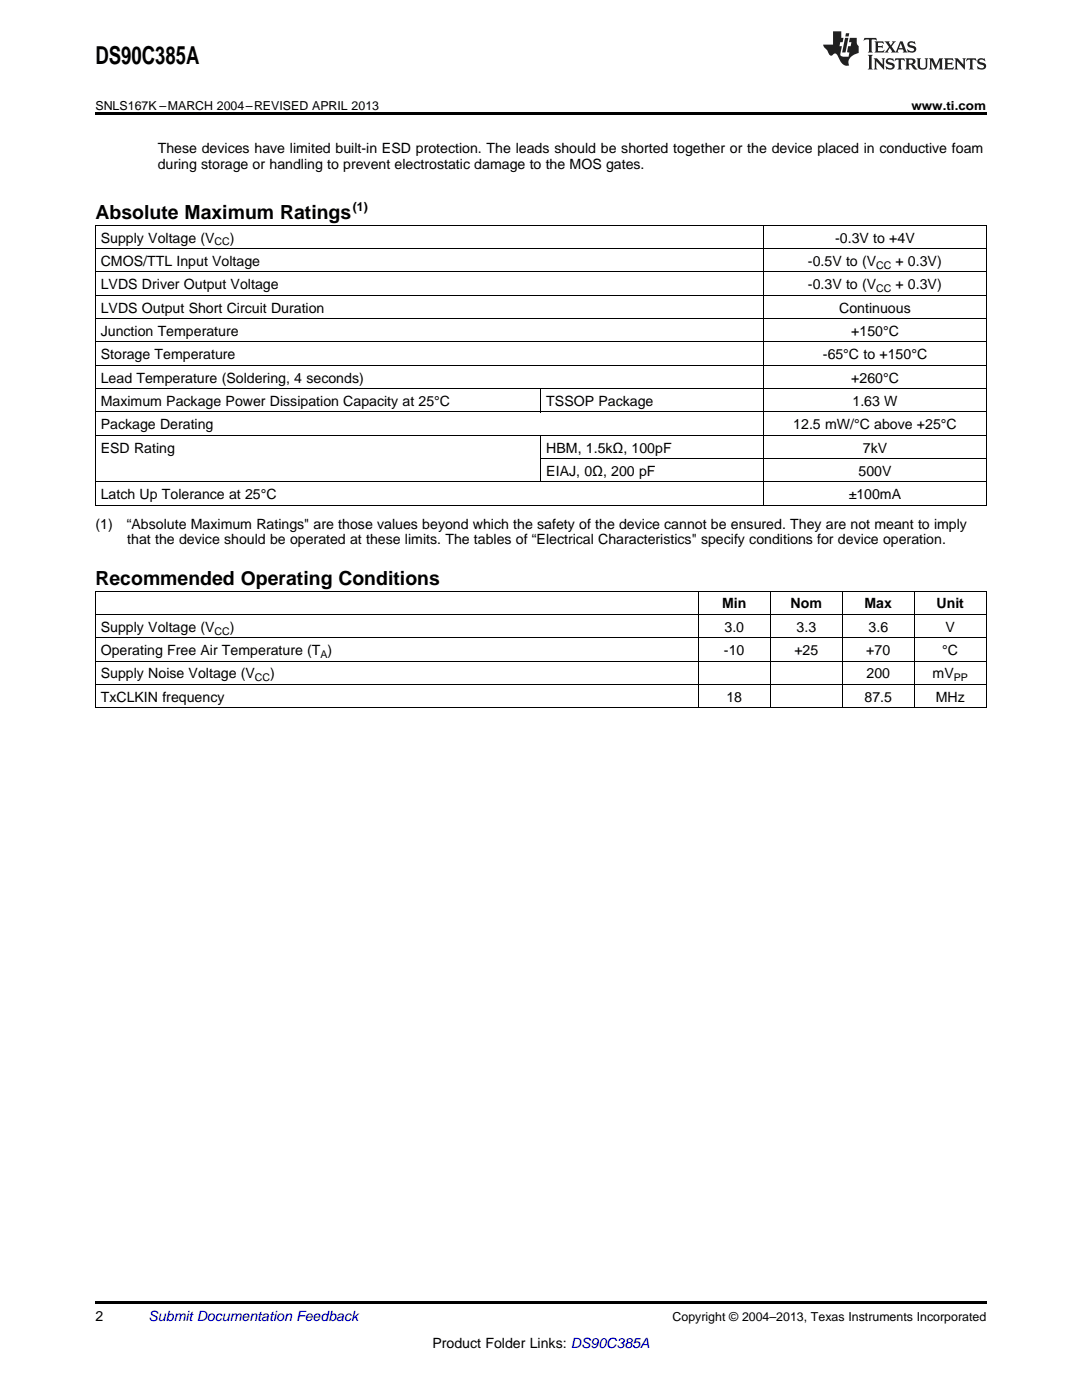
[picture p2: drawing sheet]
<svg xmlns="http://www.w3.org/2000/svg" width="216mm" height="279mm" viewBox="0 0 216 279" stroke-linecap="round" stroke-linejoin="round" font-family="sans-serif">
<defs><g id="words">
<text font-size="4.9" x="19" y="12.8">DS90C385A</text>
<g font-size="3.9">
<text x="19" y="43.7">Absolute Maximum Ratings</text>
<text x="19" y="116.8">Recommended Operating Conditions</text>
</g>
<g font-size="2.8">
<text x="31.5" y="30.5">These devices have limited built-in ESD protection. The leads should be shorted together or the device placed in conductive foam</text>
<text x="31.5" y="33.7">during storage or handling to prevent electrostatic damage to the MOS gates.</text>
<text x="20.1" y="48.4">Supply Voltage (V</text>
<text x="20.1" y="53.1">CMOS/TTL Input Voltage</text>
<text x="45.9" y="48.4">)</text>
<text x="161.2" y="53.1">-0.5V to (V</text>
<text x="166.7" y="48.4">-0.3V to +4V</text>
<text x="178.7" y="53.1">+ 0.3V)</text>
<text x="20.1" y="57.7">LVDS Driver Output Voltage</text>
<text x="161.2" y="57.7">-0.3V to (V</text>
<text x="178.7" y="57.7">+ 0.3V)</text>
<text x="20.1" y="62.4">LVDS Output Short Circuit Duration</text>
<text x="167.5" y="62.4">Continuous</text>
<text x="20.1" y="67">Junction Temperature</text>
<text x="20.1" y="71.7">Storage Temperature</text>
<text x="164.2" y="71.7">-65°C to +150°C</text>
<text x="169.9" y="67">+150°C</text>
<text x="20.1" y="76.3">Lead Temperature (Soldering, 4 seconds)</text>
<text x="169.9" y="76.3">+260°C</text>
<text x="20.1" y="81">Maximum Package Power Dissipation Capacity at 25°C</text>
<text x="109" y="81">TSSOP Package</text>
<text x="170.1" y="81">1.63 W</text>
<text x="20.1" y="85.7">Package Derating</text>
<text x="158.3" y="85.7">12.5 mW/°C above +25°C</text>
<text x="20.1" y="90.3">ESD Rating</text>
<text x="109" y="90.3">HBM, 1.5kΩ, 100pF</text>
<text x="109" y="95">EIAJ, 0Ω, 200 pF</text>
<text x="171.3" y="95">500V</text>
<text x="172.2" y="90.3">7kV</text>
<text x="20.1" y="99.6">Latch Up Tolerance at 25°C</text>
<text x="169.4" y="99.6">±100mA</text>
<text x="19" y="105.5">(1)</text>
<text x="25.3" y="105.5">“Absolute Maximum Ratings&quot; are those values beyond which the safety of the device cannot be ensured. They are not meant to imply</text>
<text x="25.4" y="108.7">that the device should be operated at these limits. The tables of “Electrical Characteristics&quot; specify conditions for device operation.</text>
<text x="144.1" y="121.4">Min</text>
<text x="157.8" y="121.4">Nom</text>
<text x="172.5" y="121.4">Max</text>
<text x="186.9" y="121.4">Unit</text>
<text x="20.1" y="126.1">Supply Voltage (V</text>
<text x="20.1" y="130.7">Operating Free Air Temperature (T )</text>
<text x="45.9" y="126.1">)</text>
<text x="144.5" y="130.7">-10</text>
<text x="144.6" y="126.1">3.0</text>
<text x="158.5" y="130.7">+25</text>
<text x="159" y="126.1">3.3</text>
<text x="172.9" y="130.7">+70</text>
<text x="173.3" y="126.1">3.6</text>
<text x="188" y="130.7">°C</text>
<text x="188.7" y="126.1">V</text>
<text x="20.1" y="135.4">Supply Noise Voltage (V</text>
<text x="53.9" y="135.4">)</text>
<text x="172.9" y="135.4">200</text>
<text x="186.1" y="135.4">mV</text>
<text x="20.1" y="140.1">TxCLKIN frequency</text>
<text x="145" y="140.1">18</text>
<text x="172.5" y="140.1">87.5</text>
<text x="186.7" y="140.1">MHz</text>
<text x="19" y="263.6">2</text>
<text x="86.3" y="269">Product Folder Links: DS90C385A</text>
</g>
<text font-size="2.8" fill="#0000c8" x="29.6" y="263.6">Submit Documentation Feedback</text>
<g font-size="2.5">
<text x="19" y="21.9">SNLS167K –MARCH 2004–REVISED APRIL 2013</text>
<text x="181.9" y="21.9">www.ti.com</text>
<text x="70.4" y="42.2">(1)</text>
<text x="134.2" y="263.6">Copyright © 2004–2013, Texas Instruments Incorporated</text>
</g>
<g font-size="2.1">
<text x="42.8" y="49">CC</text>
<text x="174.8" y="53.6">CC</text>
<text x="174.8" y="58.3">CC</text>
<text x="42.8" y="126.6">CC</text>
<text x="63.9" y="131.3">A</text>
<text x="50.9" y="136">CC</text>
<text x="190.3" y="136">PP</text>
</g>
</g></defs>
<path d="M19 22.5h177.8v.5h-177.8zM19 259.7h177.8v.5h-177.8z" fill="#000"/>
<g fill="none" stroke="#000" stroke-width=".2">
<path d="M19 58.9h177.8M19 54.3h177.8M19 49.6h177.8M19 45h177.8M19.1 45v55.9M152.3 45v55.9M196.8 45v55.9M19 77.6h177.8M19 72.9h177.8M19 68.2h177.8M19 63.6h177.8M107.9 77.6v4.7"/>
<path d="M19 96.2h177.8M19 86.9h177.8M19 82.2h177.8M107.9 86.9v9.3M107.9 91.5h88.9M19 118h177.8M19 100.8h177.8M19.1 118v23.3M139.3 118v23.3M153.7 118v23.3M168 118v23.3M182.4 118v23.3"/>
<path d="M196.8 118v23.3M19 136.6h177.8M19 132h177.8M19 127.3h177.8M19 122.6h177.8M19 141.3h177.8"/>
</g>
<g fill="#231f20">
<path d="M172.5 7.6l-.1 .5 .4-.2h.6v.1v2.1l-.2 .4h.9l-.2-.4v-2.1l.1-.1h.5l.5 .2-.2-.5zM174.5 8.3l.2 .3v1.5l-.2 .4h1.8l.2-.6a1.04 1.04 0 0 1-1.3 .2v-.7h.6l.3 .2v-.6l-.3 .2h-.6v-.6l.8-.1 .4 .3-.2-.5zM176.5 8.3l.9 1.1-.9 1.1h.8l-.2-.2 .4-.7 .5 .7-.2 .2h1.5l-.2-.2 .2-.4h.9l.1 .4-.2 .2h1l-.3-.3-.7-1.9h-.5l-.9 2-.8-1 .9-1h-.8l.1 .3-.4 .5-.3-.6 .1-.2zM179.7 8.6l.4 1h-.7zM181.3 8.4a.63 .63 0 0 0-.2 .7 .63 .63 0 0 0 .6 .4l.6 .2 .1 .2a.75 .75 0 0 1-.7 .4 .75 .75 0 0 1-.6-.5l.1 .7 .1-.1a1.11 1.11 0 0 0 1.5-.6 1.13 1.13 0 0 0-1.2-.8l-.1-.4a1.04 1.04 0 0 1 1.2 .2l-.2-.5-.2 .1-.4-.2zM173.2 10.9l.2 .4v2.2l-.2 .4h1l-.3-.4v-2.2l.3-.4zM174.3 11.6l.3 .4v1.5l-.3 .4h.8l-.2-.4v-1.3l1.5 1.7v-1.9l.2-.4h-.7l.2 .4v.9l-1.1-1.3zM177 11.8a.62 .62 0 0 0-.2 .7 .62 .62 0 0 0 .6 .4l.6 .1 .1 .3a.76 .76 0 0 1-.7 .3 .76 .76 0 0 1-.7-.4l.2 .7 .1-.1a1.11 1.11 0 0 0 1.5-.6 1.13 1.13 0 0 0-1.2-.8l-.1-.4a1.04 1.04 0 0 1 1.2 .2l-.2-.6-.2 .1-.5-.1zM178.7 11.6l-.2 .6a.61 .61 0 0 1 .8-.3v1.6l-.2 .4h.9l-.2-.4v-1.6a.63 .63 0 0 1 .7 .3l-.1-.6zM180.6 11.6l.3 .4v1.5l-.3 .4h1l-.2-.2-.1-.8 .6 .2a.76 .76 0 0 0 1.2 .7l-1-1a.58 .58 0 0 0 .6-.5 .58 .58 0 0 0-.5-.6zM181.4 11.9h.1a.45 .45 0 0 1 .5 .1 .45 .45 0 0 1 .1 .5l-.8 .2zM182.9 11.6l.2 .2a2.17 2.17 0 0 0 .3 1.9 .99 .99 0 0 0 1.6-.6v-1.1l.2-.4h-.7l.2 .2a1.92 1.92 0 0 1-.2 1.8 .6 .6 0 0 1-.9-.5v-1.1l.2-.4zM185.4 11.6l.2 .4v1.5l-.2 .4h.7l-.2-.4v-1.4l.8 1.8 .8-1.8v1.4l-.2 .4h.9l-.2-.4v-1.5l.2-.4h-.8l-.6 1.5-.6-1.5zM188.4 11.6l.2 .4v1.5l-.2 .4h1.8l.1-.6a1.04 1.04 0 0 1-1.2 .1v-.6h.5l.4 .2v-.6l-.4 .2h-.5v-.7h.8l.3 .3-.1-.6zM190.5 11.6l.2 .4v1.5l-.2 .4h.7l-.2-.4v-1.3l1.5 1.7v-1.9l.2-.4h-.7l.2 .4v.9l-1.1-1.3zM192.9 11.6l-.1 .6a.61 .61 0 0 1 .7-.3l.1 1.6-.3 .4h1l-.3-.4 .1-1.6a.63 .63 0 0 1 .7 .3l-.1-.6zM195.2 11.8a.62 .62 0 0 0-.2 .7 .62 .62 0 0 0 .6 .4l.6 .1 .1 .3a.76 .76 0 0 1-.7 .3 .76 .76 0 0 1-.6-.4l.1 .7 .1-.1a1.11 1.11 0 0 0 1.6-.6 1.13 1.13 0 0 0-1.3-.8l-.1-.4a1.04 1.04 0 0 1 1.2 .2l-.1-.6-.2 .1-.5-.1z"/>
<path d="M166.2 6.3v2.6h-1.9v.4l.8 .9a.91 .91 0 0 0 1 .8 .56 .56 0 0 1 .5-.3 .56 .56 0 0 1 .5 .3l.4 .8a1.53 1.53 0 0 0 1.9 1.2 1.54 1.54 0 0 1 1-2.1l.9-.3v-1.4a1.52 1.52 0 0 1-.4-1.6h-1.3l-.2 .8h.5l-.2 .8h-.5l-.1 1v.2l.4 .1-.2 .8a1.93 1.93 0 0 1-1.6-.3l.3-1.8h-.5l.2-.8h.4l.2-.8h-.4v-1.3zM168.6 7.6l-.6 2.9h.7l.6-2.9zM168.8 6.6l-.1 .7h.6l.2-.7z"/>
</g>
<use href="#words"/>
</svg>
